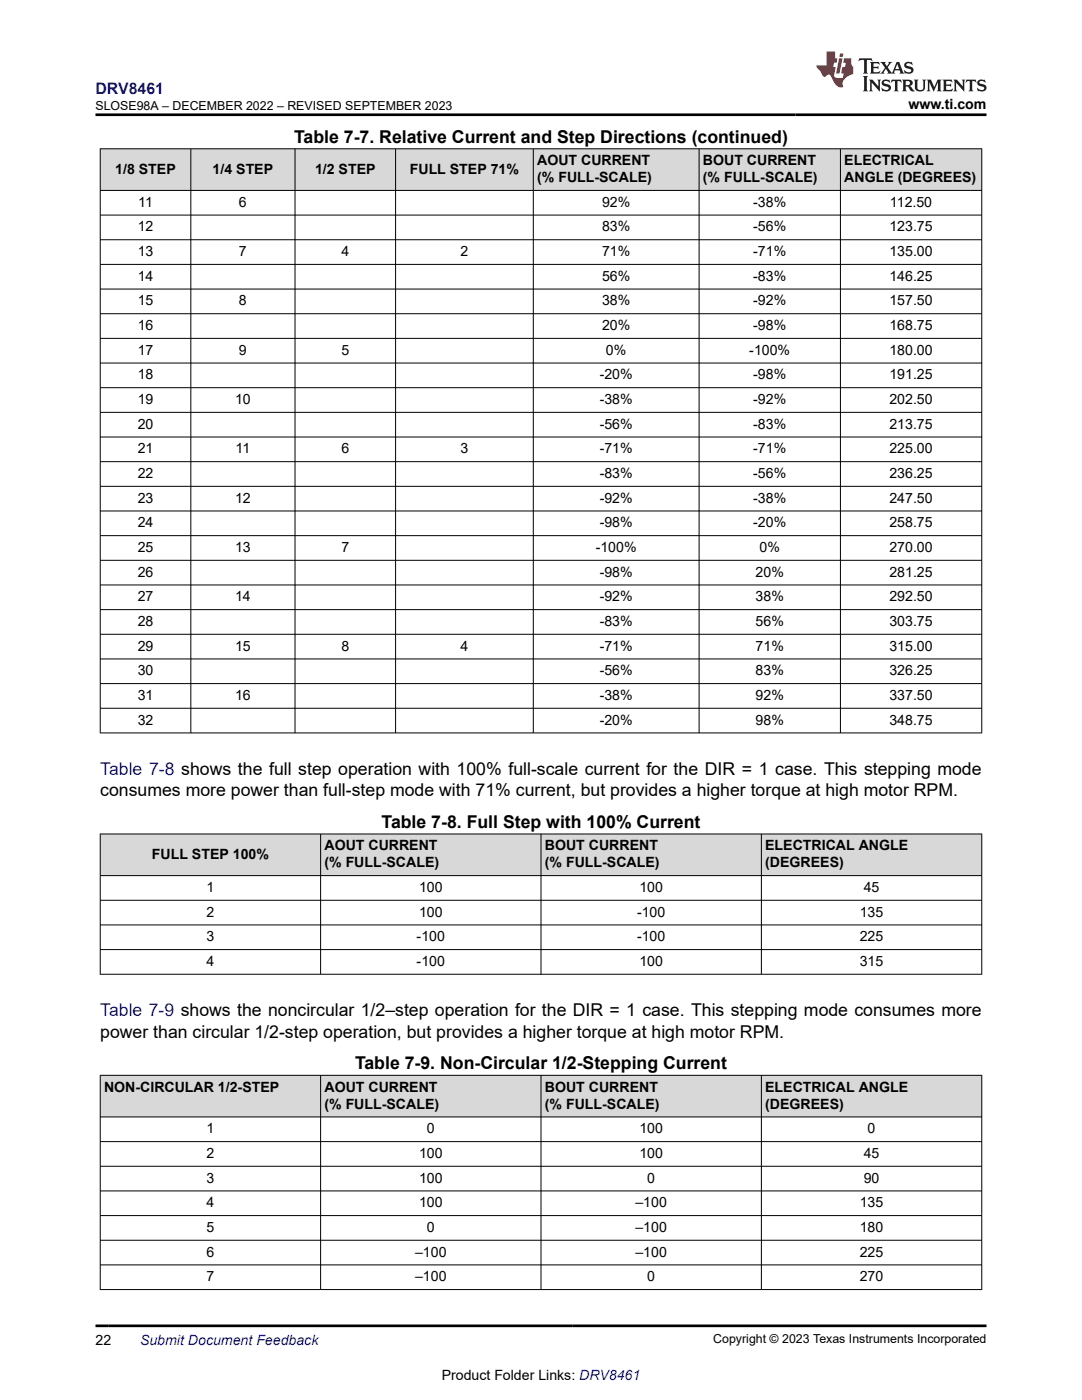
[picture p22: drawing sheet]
<svg xmlns="http://www.w3.org/2000/svg" width="216mm" height="279mm" viewBox="0 0 216 279" stroke-linecap="round" stroke-linejoin="round" font-family="sans-serif">
<defs><g id="words">
<g font-size="3.5">
<text x="58.7" y="28.5">Table 7-7. Relative Current and Step Directions (continued)</text>
<text x="20" y="158.9">consumes more power than full-step mode with 71% current, but provides a higher torque at high motor RPM.</text>
<text x="76.1" y="165.3">Table 7-8. Full Step with 100% Current</text>
<text x="20" y="207.1">power than circular 1/2-step operation, but provides a higher torque at high motor RPM.</text>
<text x="70.8" y="213.4">Table 7-9. Non-Circular 1/2-Stepping Current</text>
</g>
<g font-size="3.5" fill="#00f">
<text x="20" y="154.7">Table 7-8 shows the full step operation with 100% full-scale current for the DIR = 1 case. This stepping mode</text>
<text x="20" y="202.9">Table 7-9 shows the noncircular 1/2–step operation for the DIR = 1 case. This stepping mode consumes more</text>
</g>
<text font-size="3.2" fill="#00f" x="19.1" y="18.7">DRV8461</text>
<g font-size="2.8">
<text x="181.3" y="21.8">www.ti.com</text>
<text x="23" y="34.7">1/8 STEP</text>
<text x="42.4" y="34.7">1/4 STEP</text>
<text x="62.9" y="34.7">1/2 STEP</text>
<text x="81.8" y="34.7">FULL STEP 71%</text>
<text x="107.2" y="33">AOUT CURRENT</text>
<text x="140.3" y="33">BOUT CURRENT</text>
<text x="168.5" y="33">ELECTRICAL</text>
<text x="27.6" y="41.3">11</text>
<text x="47.7" y="41.3">6</text>
<text x="107.2" y="36.4">(% FULL-SCALE)</text>
<text x="120.1" y="41.3">92%</text>
<text x="140.3" y="36.4">(% FULL-SCALE)</text>
<text x="150.3" y="41.3">-38%</text>
<text x="168.5" y="36.4">ANGLE (DEGREES)</text>
<text x="177.6" y="41.3">112.50</text>
<text x="27.5" y="46.2">12</text>
<text x="120.1" y="46.2">83%</text>
<text x="150.3" y="46.2">-56%</text>
<text x="177.5" y="46.2">123.75</text>
<text x="27.5" y="51.1">13</text>
<text x="47.7" y="51.1">7</text>
<text x="68.1" y="51.1">4</text>
<text x="91.9" y="51.1">2</text>
<text x="120.1" y="51.1">71%</text>
<text x="150.3" y="51.1">-71%</text>
<text x="177.5" y="51.1">135.00</text>
<text x="27.5" y="56">14</text>
<text x="120.1" y="56">56%</text>
<text x="150.3" y="56">-83%</text>
<text x="177.5" y="56">146.25</text>
<text x="27.5" y="61">15</text>
<text x="27.5" y="65.9">16</text>
<text x="47.7" y="61">8</text>
<text x="120.1" y="61">38%</text>
<text x="120.1" y="65.9">20%</text>
<text x="150.3" y="61">-92%</text>
<text x="150.3" y="65.9">-98%</text>
<text x="177.5" y="61">157.50</text>
<text x="177.5" y="65.9">168.75</text>
<text x="27.5" y="70.8">17</text>
<text x="47.7" y="70.8">9</text>
<text x="68.1" y="70.8">5</text>
<text x="120.9" y="70.8">0%</text>
<text x="149.5" y="70.8">-100%</text>
<text x="177.5" y="70.8">180.00</text>
<text x="27.5" y="75.7">18</text>
<text x="119.7" y="75.7">-20%</text>
<text x="150.3" y="75.7">-98%</text>
<text x="177.5" y="75.7">191.25</text>
<text x="27.5" y="80.6">19</text>
<text x="46.9" y="80.6">10</text>
<text x="119.7" y="80.6">-38%</text>
<text x="150.3" y="80.6">-92%</text>
<text x="177.5" y="80.6">202.50</text>
<text x="27.5" y="85.6">20</text>
<text x="119.7" y="85.6">-56%</text>
<text x="150.3" y="85.6">-83%</text>
<text x="177.5" y="85.6">213.75</text>
<text x="27.5" y="90.5">21</text>
<text x="27.5" y="95.4">22</text>
<text x="47" y="90.5">11</text>
<text x="68.1" y="90.5">6</text>
<text x="91.9" y="90.5">3</text>
<text x="119.7" y="90.5">-71%</text>
<text x="119.7" y="95.4">-83%</text>
<text x="150.3" y="90.5">-71%</text>
<text x="150.3" y="95.4">-56%</text>
<text x="177.5" y="90.5">225.00</text>
<text x="177.5" y="95.4">236.25</text>
<text x="27.5" y="100.3">23</text>
<text x="46.9" y="100.3">12</text>
<text x="119.7" y="100.3">-92%</text>
<text x="150.3" y="100.3">-38%</text>
<text x="177.5" y="100.3">247.50</text>
<text x="27.5" y="105.3">24</text>
<text x="119.7" y="105.3">-98%</text>
<text x="150.3" y="105.3">-20%</text>
<text x="177.5" y="105.3">258.75</text>
<text x="27.5" y="110.2">25</text>
<text x="46.9" y="110.2">13</text>
<text x="68.1" y="110.2">7</text>
<text x="118.9" y="110.2">-100%</text>
<text x="151.6" y="110.2">0%</text>
<text x="177.5" y="110.2">270.00</text>
<text x="27.5" y="115.1">26</text>
<text x="119.7" y="115.1">-98%</text>
<text x="150.8" y="115.1">20%</text>
<text x="177.5" y="115.1">281.25</text>
<text x="27.5" y="120">27</text>
<text x="27.5" y="124.9">28</text>
<text x="46.9" y="120">14</text>
<text x="119.7" y="120">-92%</text>
<text x="119.7" y="124.9">-83%</text>
<text x="150.8" y="120">38%</text>
<text x="150.8" y="124.9">56%</text>
<text x="177.5" y="120">292.50</text>
<text x="177.5" y="124.9">303.75</text>
<text x="27.5" y="129.9">29</text>
<text x="46.9" y="129.9">15</text>
<text x="68.1" y="129.9">8</text>
<text x="91.9" y="129.9">4</text>
<text x="119.7" y="129.9">-71%</text>
<text x="150.8" y="129.9">71%</text>
<text x="177.5" y="129.9">315.00</text>
<text x="27.5" y="134.8">30</text>
<text x="119.7" y="134.8">-56%</text>
<text x="150.8" y="134.8">83%</text>
<text x="177.5" y="134.8">326.25</text>
<text x="27.5" y="139.7">31</text>
<text x="46.9" y="139.7">16</text>
<text x="119.7" y="139.7">-38%</text>
<text x="150.8" y="139.7">92%</text>
<text x="177.5" y="139.7">337.50</text>
<text x="27.5" y="144.6">32</text>
<text x="119.7" y="144.6">-20%</text>
<text x="150.8" y="144.6">98%</text>
<text x="177.5" y="144.6">348.75</text>
<text x="30.3" y="171.4">FULL STEP 100%</text>
<text x="64.7" y="169.7">AOUT CURRENT</text>
<text x="64.7" y="173.1">(% FULL-SCALE)</text>
<text x="108.7" y="169.7">BOUT CURRENT</text>
<text x="108.7" y="173.1">(% FULL-SCALE)</text>
<text x="152.7" y="169.7">ELECTRICAL ANGLE</text>
<text x="152.7" y="173.1">(DEGREES)</text>
<text x="41.2" y="178">1</text>
<text x="83.6" y="178">100</text>
<text x="127.6" y="178">100</text>
<text x="172.3" y="178">45</text>
<text x="41.2" y="182.9">2</text>
<text x="83.6" y="182.9">100</text>
<text x="127.1" y="182.9">-100</text>
<text x="171.6" y="182.9">135</text>
<text x="41.2" y="187.9">3</text>
<text x="83.1" y="187.9">-100</text>
<text x="127.1" y="187.9">-100</text>
<text x="171.6" y="187.9">225</text>
<text x="41.2" y="192.8">4</text>
<text x="83.1" y="192.8">-100</text>
<text x="127.6" y="192.8">100</text>
<text x="171.6" y="192.8">315</text>
<text x="20.8" y="217.9">NON-CIRCULAR 1/2-STEP</text>
<text x="64.7" y="217.9">AOUT CURRENT</text>
<text x="64.7" y="221.3">(% FULL-SCALE)</text>
<text x="108.7" y="217.9">BOUT CURRENT</text>
<text x="108.7" y="221.3">(% FULL-SCALE)</text>
<text x="152.7" y="217.9">ELECTRICAL ANGLE</text>
<text x="152.7" y="221.3">(DEGREES)</text>
<text x="41.2" y="226.2">1</text>
<text x="85.2" y="226.2">0</text>
<text x="127.6" y="226.2">100</text>
<text x="173.1" y="226.2">0</text>
<text x="41.2" y="231.1">2</text>
<text x="83.6" y="231.1">100</text>
<text x="127.6" y="231.1">100</text>
<text x="172.3" y="231.1">45</text>
<text x="41.2" y="236">3</text>
<text x="83.6" y="236">100</text>
<text x="129.2" y="236">0</text>
<text x="172.3" y="236">90</text>
<text x="41.2" y="240.9">4</text>
<text x="41.2" y="245.9">5</text>
<text x="83.6" y="240.9">100</text>
<text x="85.2" y="245.9">0</text>
<text x="126.8" y="240.9">–100</text>
<text x="126.8" y="245.9">–100</text>
<text x="171.6" y="240.9">135</text>
<text x="171.6" y="245.9">180</text>
<text x="41.2" y="250.8">6</text>
<text x="82.8" y="250.8">–100</text>
<text x="126.8" y="250.8">–100</text>
<text x="171.6" y="250.8">225</text>
<text x="41.2" y="255.7">7</text>
<text x="82.8" y="255.7">–100</text>
<text x="129.2" y="255.7">0</text>
<text x="171.6" y="255.7">270</text>
<text x="19.1" y="268.4">22</text>
<text x="88.1" y="275.3">Product Folder Links: DRV8461</text>
</g>
<text font-size="2.8" fill="#00f" x="27.9" y="268.4">Submit Document Feedback</text>
<g font-size="2.5">
<text x="19.1" y="21.9">SLOSE98A – DECEMBER 2022 – REVISED SEPTEMBER 2023</text>
<text x="142.3" y="268.1">Copyright © 2023 Texas Instruments Incorporated</text>
</g>
</g></defs>
<g fill="#d8d8d8">
<path d="M20 29.7h175.9v8.3h-175.9z" fill-rule="evenodd"/>
<path d="M20.1 29.8h17.9v8.1h-17.9z" fill-rule="evenodd"/>
<path d="M38.1 29.8h20.7v8.1h-20.7z" fill-rule="evenodd"/>
<path d="M58.9 29.8h20v8.1h-20z" fill-rule="evenodd"/>
<path d="M79 29.8h27.4v8.1h-27.4z" fill-rule="evenodd"/>
<path d="M106.5 29.8h32.9v8.1h-32.9z" fill-rule="evenodd"/>
<path d="M139.6 29.8h28v8.1h-28z" fill-rule="evenodd"/>
<path d="M167.8 29.8h28v8.1h-28z" fill-rule="evenodd"/>
</g>
<g fill="none" stroke="#000" stroke-width=".2">
<path d="M19.9 29.7h176.1M19.9 38h176.1M20 29.6v116.7M38.1 29.6v116.7M58.9 29.6v116.7M78.9 29.6v116.7M106.4 29.6v116.7M139.5 29.6v116.7M167.7 29.6v116.7M195.9 29.6v116.7M19.9 42.9h176.1M19.9 47.8h176.1"/>
<path d="M19.9 52.8h176.1M19.9 57.7h176.1M19.9 62.6h176.1M19.9 67.5h176.1M19.9 72.5h176.1M19.9 77.4h176.1M19.9 82.3h176.1M19.9 87.2h176.1M19.9 92.1h176.1M19.9 97.1h176.1M19.9 102h176.1M19.9 106.9h176.1"/>
<path d="M19.9 111.8h176.1M19.9 116.7h176.1M19.9 121.7h176.1M19.9 126.6h176.1M19.9 131.5h176.1M19.9 136.4h176.1M19.9 141.3h176.1M19.9 146.3h176.1"/>
</g>
<g fill="#d8d8d8">
<path d="M20 166.4h175.9v8.3h-175.9z" fill-rule="evenodd"/>
<path d="M20.1 166.5h43.8v8.2h-43.8z" fill-rule="evenodd"/>
<path d="M64 166.5h43.9v8.2h-43.9z" fill-rule="evenodd"/>
<path d="M108 166.5h43.9v8.2h-43.9z" fill-rule="evenodd"/>
<path d="M152 166.5h43.8v8.2h-43.8z" fill-rule="evenodd"/>
</g>
<path d="M19.9 166.4h176.1M19.9 174.7h176.1M19.9 179.7h176.1M20 166.4v28.1M64 166.4v28.1M108 166.4v28.1M151.9 166.4v28.1M195.9 166.4v28.1M19.9 184.6h176.1M19.9 189.5h176.1M19.9 194.4h176.1" fill="none" stroke="#000" stroke-width=".2"/>
<g fill="#d8d8d8">
<path d="M20 214.6h175.9v8.3h-175.9z" fill-rule="evenodd"/>
<path d="M20.1 214.7h43.8v8.1h-43.8z" fill-rule="evenodd"/>
<path d="M64 214.7h43.9v8.1h-43.9z" fill-rule="evenodd"/>
<path d="M108 214.7h43.9v8.1h-43.9z" fill-rule="evenodd"/>
<path d="M152 214.7h43.8v8.1h-43.8z" fill-rule="evenodd"/>
</g>
<g fill="none" stroke="#000" stroke-width=".2">
<path d="M19.9 214.6h176.1M20 214.5v42.9M64 214.5v42.9M108 214.5v42.9M151.9 214.5v42.9M195.9 214.5v42.9M19.9 222.9h176.1M19.9 227.8h176.1M19.9 232.8h176.1M19.9 237.7h176.1M19.9 242.6h176.1M19.9 247.5h176.1"/>
<path d="M19.9 252.4h176.1M19.9 257.4h176.1"/>
</g>
<path d="M171.5 11.6l-.2 .6 .5-.2h.6v.1v2.2l-.2 .4h1l-.2-.4v-2.2v-.1h.5l.6 .2-.2-.6zM173.6 12.4l.2 .3v1.6l-.2 .4h1.9l.1-.6a1.08 1.08 0 0 1-1.3 .2v-.7h.6l.4 .2v-.7l-.4 .2h-.6v-.5l.2-.2a1 1 0 0 1 1 .3l-.1-.5zM175.7 12.4l.9 1.1-1 1.2h.9l-.2-.2 .5-.8 .4 .8-.2 .2h1.6l-.2-.2 .2-.5h.9l.1 .5-.1 .2h.9l-.2-.4-.8-1.9h-.5l-.9 2.1-.9-1.1 .9-1h-.8l.2 .2-.4 .6-.4-.6 .2-.2zM179 12.8l.4 1h-.7zM180.7 12.5a.65 .65 0 0 0-.2 .7 .65 .65 0 0 0 .6 .5l.6 .1 .1 .3a.79 .79 0 0 1-.7 .4 .79 .79 0 0 1-.7-.5l.1 .7 .2-.1a.93 .93 0 0 0 1.1 0 .93 .93 0 0 0 .4-.9 1.46 1.46 0 0 0-1.2-.6l-.1-.3a1.09 1.09 0 0 1 1.2 .2l-.2-.6-.1 .1-.5-.2zM172.2 15.2l.2 .4v2.2l-.2 .4h1l-.2-.4v-2.2l.2-.4zM173.4 15.9l.2 .4v1.5l-.2 .4h.8l-.3-.4 .1-1.3 1.6 1.8v-2l.2-.4h-.7l.1 .2 .1 1.1-1.2-1.3zM176.2 16a.65 .65 0 0 0-.2 .8 .65 .65 0 0 0 .6 .4l.6 .2 .1 .2a.79 .79 0 0 1-.7 .4 .79 .79 0 0 1-.7-.5l.1 .7 .2-.1a.93 .93 0 0 0 1.1 .1 .93 .93 0 0 0 .4-1 1.46 1.46 0 0 0-1.2-.5l-.1-.4a1.09 1.09 0 0 1 1.2 .2l-.1-.6-.2 .1-.5-.1zM177.9 15.9l-.1 .6a.63 .63 0 0 1 .8-.3v1.6l-.3 .4h1l-.2-.4v-1.6a.66 .66 0 0 1 .8 .3l-.1-.6zM180 15.9l.2 .4v1.5l-.2 .4h1l-.2-.2-.1-.7h.5l.1 .2a.79 .79 0 0 0 1.2 .6l-1-.9a.61 .61 0 0 0 .6-.6 .61 .61 0 0 0-.5-.7zM180.8 16.2h.1a.47 .47 0 0 1 .5 .1 .47 .47 0 0 1 .1 .5l-.1 .1-.7 .1zM182.3 15.9l.2 .2a2.27 2.27 0 0 0 .4 2 1.04 1.04 0 0 0 1.7-.7v-1.3l.2-.2h-.8l.2 .4v1.1a.6 .6 0 0 1-.6 .6 .6 .6 0 0 1-.6-.6v-1.1l.3-.4zM184.9 15.9l.2 .4v1.5l-.2 .4h.8l-.3-.4v-1.4l.9 1.9 .9-1.9v1.4l-.3 .4h1l-.2-.4v-1.5l.2-.4h-.8l-.7 1.5-.6-1.5zM188.1 15.9l.2 .4v1.5l-.2 .4h1.9l.1-.6a1.09 1.09 0 0 1-1.3 .2v-.7h.6l.4 .2v-.6l-.4 .2h-.6v-.6l.2-.1a1.01 1.01 0 0 1 1 .3l-.1-.6zM190.2 15.9l.3 .4v1.5l-.3 .4h.8l-.2-.4v-1.3l1.6 1.8v-2l.2-.4h-.7l.2 .2v1.1l-1.2-1.3zM192.8 15.9l-.1 .6a.63 .63 0 0 1 .8-.3v1.6l-.3 .4h1l-.2-.4v-1.6a.66 .66 0 0 1 .8 .3l-.1-.6zM195.2 16a.65 .65 0 0 0-.2 .8 .65 .65 0 0 0 .6 .4l.6 .2 .2 .2a.79 .79 0 0 1-.7 .4 .79 .79 0 0 1-.7-.5l.1 .7 .2-.1a.93 .93 0 0 0 1 .1 .93 .93 0 0 0 .5-1 1.46 1.46 0 0 0-1.3-.5v-.4a1.09 1.09 0 0 1 1.2 .2l-.2-.6-.2 .1-.5-.1z" fill="#231f20"/>
<path d="M164.9 10.3v2.7h-2l.1 .4 .8 1a.95 .95 0 0 0 1 .9 .59 .59 0 0 1 .5-.4 .59 .59 0 0 1 .5 .3l.4 .8a1.59 1.59 0 0 0 2.1 1.4 1.61 1.61 0 0 1 1-2.3l1-.3-.1-1.5a1.59 1.59 0 0 1-.3-1.7h-1.5l-.2 .9h.6l-.2 .9h-.5l-.2 .9v.3l.4 .1-.1 .9h-.7a.73 .73 0 0 1-1-.7l.3-1.5h-.5l.1-.9h.5l.2-.9h-.5v-1.3zM167.4 11.6l-.6 3.1h.7l.6-3.1zM167.6 10.7l-.1 .6h.7l.1-.6z" fill="#ed1c24"/>
<path d="M19.1 22.9h177.8M19.1 264.6h177.8" fill="none" stroke="#000" stroke-width=".53"/>
<use href="#words"/>
</svg>
